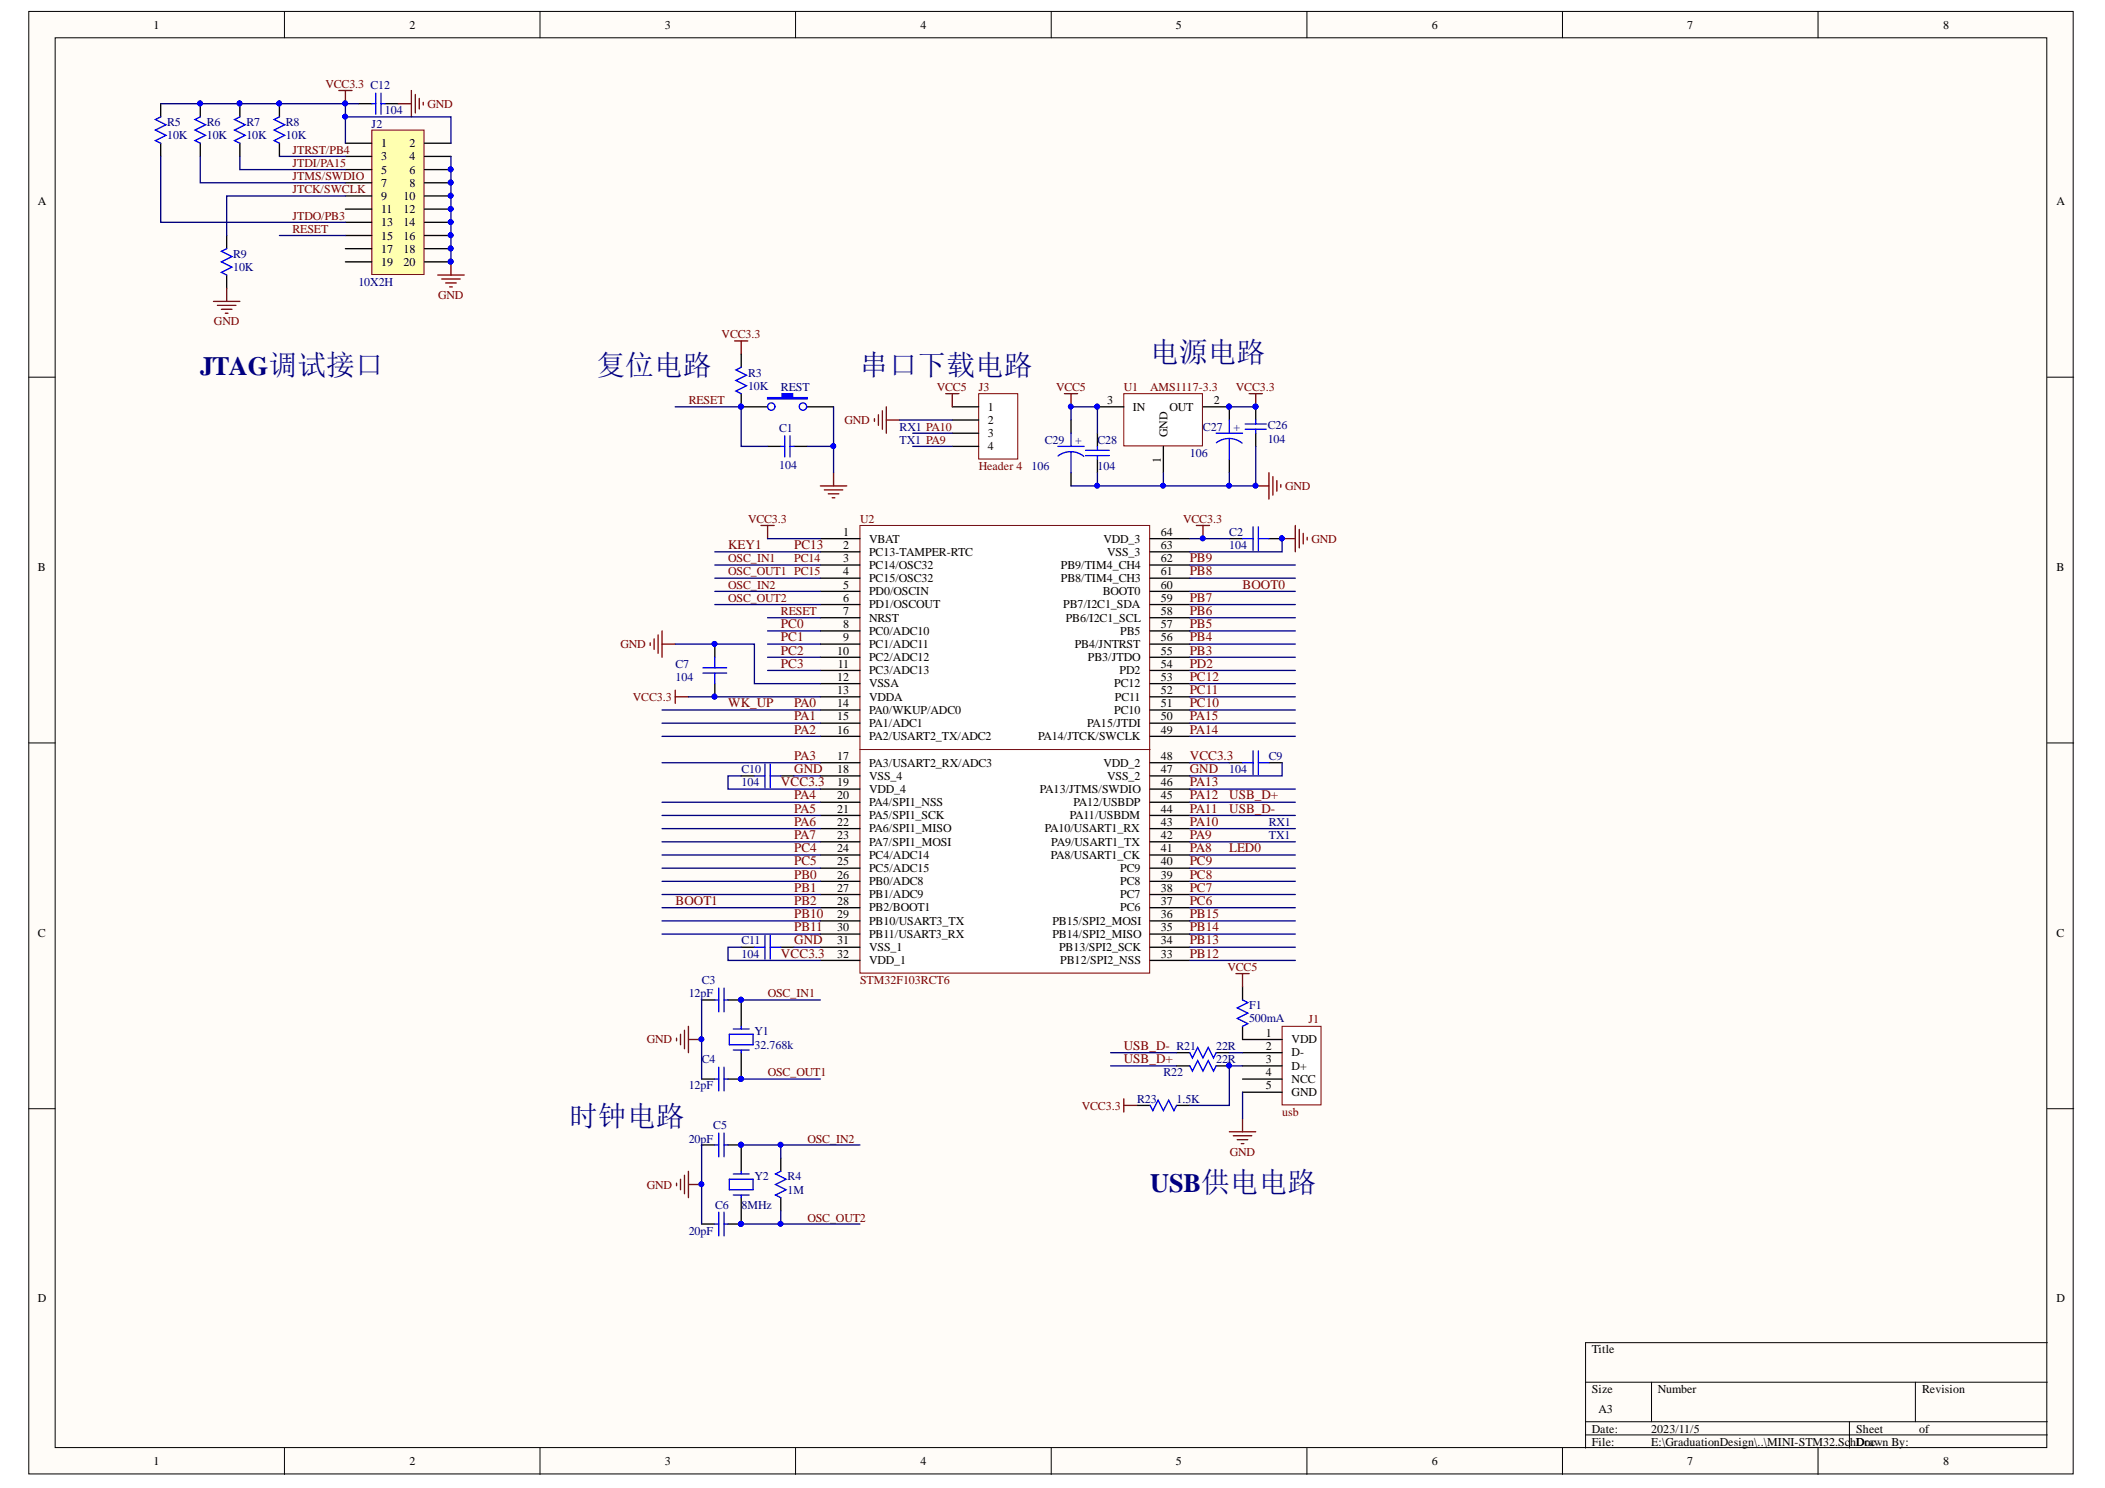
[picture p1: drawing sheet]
<svg xmlns="http://www.w3.org/2000/svg" width="297mm" height="210mm" viewBox="0 0 297 210" stroke-linecap="round" stroke-linejoin="round" font-family="sans-serif">
<defs><g id="words">
<g font-size="4.1" fill="#000080">
<text x="84.2" y="52.9">复位电路</text>
<text x="121.4" y="52.9">串口下载电路</text>
<text x="162.3" y="51">电源电路</text>
<text x="80.3" y="158.8">时钟电路</text>
</g>
<g font-size="3.7" fill="#000080">
<text x="28.2" y="52.9">JTAG调试接口</text>
<text x="162.3" y="168.1">USB供电电路</text>
</g>
<g font-size="1.9" fill="#800000">
<text x="102.8" y="77.5">KEY1</text>
<text x="112.1" y="77.5">PC13</text>
<text x="167.9" y="81.2">PB8</text>
<text x="167.9" y="79.3">PB9</text>
<text x="175.3" y="83">BOOT0</text>
<text x="110.2" y="88.6">PC0</text>
<text x="167.9" y="88.6">PB5</text>
<text x="167.9" y="86.8">PB6</text>
<text x="167.9" y="84.9">PB7</text>
<text x="110.2" y="90.5">PC1</text>
<text x="110.2" y="92.3">PC2</text>
<text x="110.2" y="94.2">PC3</text>
<text x="167.9" y="92.3">PB3</text>
<text x="167.9" y="90.5">PB4</text>
<text x="167.9" y="94.2">PD2</text>
<text x="102.8" y="99.8">WK_UP</text>
<text x="112.1" y="99.8">PA0</text>
<text x="112.1" y="101.6">PA1</text>
<text x="167.9" y="99.8">PC10</text>
<text x="167.9" y="97.9">PC11</text>
<text x="167.9" y="96.1">PC12</text>
<text x="167.9" y="101.6">PA15</text>
<text x="112.1" y="103.5">PA2</text>
<text x="112.1" y="107.2">PA3</text>
<text x="167.9" y="103.5">PA14</text>
<text x="167.9" y="107.2">VCC3.3</text>
<text x="110.2" y="110.9">VCC3.3</text>
<text x="112.1" y="109.1">GND</text>
<text x="112.1" y="112.8">PA4</text>
<text x="167.9" y="112.8">PA12</text>
<text x="167.9" y="110.9">PA13</text>
<text x="167.9" y="109.1">GND</text>
<text x="173.5" y="112.8">USB_D+</text>
<text x="112.1" y="114.6">PA5</text>
<text x="112.1" y="116.5">PA6</text>
<text x="112.1" y="118.4">PA7</text>
<text x="167.9" y="118.4">PA9</text>
<text x="167.9" y="116.5">PA10</text>
<text x="167.9" y="114.6">PA11</text>
<text x="173.5" y="114.6">USB_D-</text>
<text x="112.1" y="120.2">PC4</text>
<text x="112.1" y="122.1">PC5</text>
<text x="112.1" y="123.9">PB0</text>
<text x="112.1" y="125.8">PB1</text>
<text x="167.9" y="125.8">PC7</text>
<text x="167.9" y="123.9">PC8</text>
<text x="167.9" y="122.1">PC9</text>
<text x="167.9" y="120.2">PA8</text>
<text x="173.5" y="120.2">LED0</text>
<text x="95.3" y="127.6">BOOT1</text>
<text x="112.1" y="127.6">PB2</text>
<text x="112.1" y="129.5">PB10</text>
<text x="112.1" y="131.4">PB11</text>
<text x="167.9" y="127.6">PC6</text>
<text x="167.9" y="131.4">PB14</text>
<text x="167.9" y="129.5">PB15</text>
<text x="110.2" y="135.1">VCC3.3</text>
<text x="112.1" y="133.2">GND</text>
<text x="167.9" y="135.1">PB12</text>
<text x="167.9" y="133.2">PB13</text>
<text x="158.6" y="148.1">USB_D- R21</text>
<text x="158.6" y="150">USB_D+</text>
</g>
<g font-size="1.7">
<text x="21.7" y="4">1</text>
<text x="57.8" y="4">2</text>
<text x="93.8" y="4">3</text>
<text x="129.9" y="4">4</text>
<text x="165.9" y="4">5</text>
<text x="202.1" y="4">6</text>
<text x="238.1" y="4">7</text>
<text x="274.2" y="4">8</text>
<text x="53.8" y="20.8">1</text>
<text x="53.8" y="22.6">3</text>
<text x="57.8" y="20.8">2</text>
<text x="57.8" y="22.6">4</text>
<text x="5.3" y="28.9">A</text>
<text x="53.8" y="24.5">5</text>
<text x="53.8" y="26.4">7</text>
<text x="53.8" y="28.2">9</text>
<text x="56.9" y="28.2">10</text>
<text x="57.8" y="24.5">6</text>
<text x="57.8" y="26.4">8</text>
<text x="290.2" y="28.9">A</text>
<text x="53.8" y="30.1">11</text>
<text x="53.8" y="31.9">13</text>
<text x="53.8" y="33.8">15</text>
<text x="53.8" y="35.6">17</text>
<text x="56.9" y="30.1">12</text>
<text x="56.9" y="31.9">14</text>
<text x="56.9" y="33.8">16</text>
<text x="56.9" y="35.6">18</text>
<text x="53.8" y="37.5">19</text>
<text x="56.9" y="37.5">20</text>
<text x="139.4" y="57.9">1</text>
<text x="139.4" y="59.8">2</text>
<text x="156.2" y="57">3</text>
<text x="159.9" y="57.9">IN</text>
<text x="165" y="57.9">OUT</text>
<text x="171.3" y="57">2</text>
<text x="139.4" y="61.7">3</text>
<text x="139.4" y="63.5">4</text>
<text x="163.8" y="65.3" transform="rotate(-90 163.8 65.3)">1</text>
<text x="164.8" y="61.7" transform="rotate(-90 164.8 61.7)">GND</text>
<text x="119" y="75.6">1</text>
<text x="119" y="77.5">2</text>
<text x="122.6" y="76.5">VBAT</text>
<text x="155.7" y="76.5">VDD_3</text>
<text x="163.8" y="77.5">63</text>
<text x="163.8" y="75.6">64</text>
<text x="5.3" y="80.5">B</text>
<text x="119" y="79.3">3</text>
<text x="119" y="81.2">4</text>
<text x="119" y="83">5</text>
<text x="122.6" y="78.4">PC13-TAMPER-RTC</text>
<text x="122.6" y="80.3">PC14/OSC32</text>
<text x="122.6" y="82.1">PC15/OSC32</text>
<text x="122.6" y="84">PD0/OSCIN</text>
<text x="149.7" y="82.1">PB8/TIM4_CH3</text>
<text x="149.7" y="80.3">PB9/TIM4_CH4</text>
<text x="155.6" y="84">BOOT0</text>
<text x="156.2" y="78.4">VSS_3</text>
<text x="163.8" y="83">60</text>
<text x="163.8" y="81.2">61</text>
<text x="163.8" y="79.3">62</text>
<text x="290.2" y="80.5">B</text>
<text x="119" y="84.9">6</text>
<text x="119" y="86.8">7</text>
<text x="119" y="88.6">8</text>
<text x="122.6" y="85.8">PD1/OSCOUT</text>
<text x="122.6" y="87.7">NRST</text>
<text x="122.6" y="89.5">PC0/ADC10</text>
<text x="150" y="85.8">PB7/I2C1_SDA</text>
<text x="150.4" y="87.7">PB6/I2C1_SCL</text>
<text x="158.1" y="89.5">PB5</text>
<text x="163.8" y="88.6">57</text>
<text x="163.8" y="86.8">58</text>
<text x="163.8" y="84.9">59</text>
<text x="118.2" y="92.3">10</text>
<text x="118.2" y="94.2">11</text>
<text x="119" y="90.5">9</text>
<text x="122.6" y="91.4">PC1/ADC11</text>
<text x="122.6" y="93.3">PC2/ADC12</text>
<text x="122.6" y="95.1">PC3/ADC13</text>
<text x="151.6" y="91.4">PB4/JNTRST</text>
<text x="153.5" y="93.3">PB3/JTDO</text>
<text x="158" y="95.1">PD2</text>
<text x="163.8" y="94.2">54</text>
<text x="163.8" y="92.3">55</text>
<text x="163.8" y="90.5">56</text>
<text x="118.2" y="96.1">12</text>
<text x="118.2" y="97.9">13</text>
<text x="118.2" y="99.8">14</text>
<text x="118.2" y="101.6">15</text>
<text x="122.6" y="97">VSSA</text>
<text x="122.6" y="98.8">VDDA</text>
<text x="122.6" y="100.7">PA0/WKUP/ADC0</text>
<text x="157.2" y="100.7">PC10</text>
<text x="157.2" y="97">PC12</text>
<text x="157.3" y="98.8">PC11</text>
<text x="163.8" y="101.6">50</text>
<text x="163.8" y="99.8">51</text>
<text x="163.8" y="97.9">52</text>
<text x="163.8" y="96.1">53</text>
<text x="118.2" y="103.5">16</text>
<text x="118.2" y="107.2">17</text>
<text x="122.6" y="102.6">PA1/ADC1</text>
<text x="122.6" y="104.4">PA2/USART2_TX/ADC2</text>
<text x="146.5" y="104.4">PA14/JTCK/SWCLK</text>
<text x="153.4" y="102.6">PA15/JTDI</text>
<text x="163.8" y="107.2">48</text>
<text x="163.8" y="103.5">49</text>
<text x="118.2" y="109.1">18</text>
<text x="118.2" y="110.9">19</text>
<text x="118.2" y="112.8">20</text>
<text x="122.6" y="108.1">PA3/USART2_RX/ADC3</text>
<text x="122.6" y="110">VSS_4</text>
<text x="122.6" y="111.8">VDD_4</text>
<text x="122.6" y="113.7">PA4/SPI1_NSS</text>
<text x="146.7" y="111.8">PA13/JTMS/SWDIO</text>
<text x="151.5" y="113.7">PA12/USBDP</text>
<text x="155.7" y="108.1">VDD_2</text>
<text x="156.2" y="110">VSS_2</text>
<text x="163.8" y="112.8">45</text>
<text x="163.8" y="110.9">46</text>
<text x="163.8" y="109.1">47</text>
<text x="118.2" y="114.6">21</text>
<text x="118.2" y="116.5">22</text>
<text x="118.2" y="118.4">23</text>
<text x="122.6" y="115.6">PA5/SPI1_SCK</text>
<text x="122.6" y="117.4">PA6/SPI1_MISO</text>
<text x="122.6" y="119.3">PA7/SPI1_MOSI</text>
<text x="147.4" y="117.4">PA10/USART1_RX</text>
<text x="148.3" y="119.3">PA9/USART1_TX</text>
<text x="151" y="115.6">PA11/USBDM</text>
<text x="163.8" y="118.4">42</text>
<text x="163.8" y="116.5">43</text>
<text x="163.8" y="114.6">44</text>
<text x="118.2" y="120.2">24</text>
<text x="118.2" y="122.1">25</text>
<text x="118.2" y="123.9">26</text>
<text x="118.2" y="125.8">27</text>
<text x="122.6" y="121.1">PC4/ADC14</text>
<text x="122.6" y="123">PC5/ADC15</text>
<text x="122.6" y="124.9">PB0/ADC8</text>
<text x="148.3" y="121.1">PA8/USART1_CK</text>
<text x="158.1" y="124.9">PC8</text>
<text x="158.1" y="123">PC9</text>
<text x="163.8" y="125.8">38</text>
<text x="163.8" y="123.9">39</text>
<text x="163.8" y="122.1">40</text>
<text x="163.8" y="120.2">41</text>
<text x="118.2" y="127.6">28</text>
<text x="118.2" y="129.5">29</text>
<text x="118.2" y="131.4">30</text>
<text x="122.6" y="126.7">PB1/ADC9</text>
<text x="122.6" y="128.6">PB2/BOOT1</text>
<text x="122.6" y="130.4">PB10/USART3_TX</text>
<text x="148.5" y="130.4">PB15/SPI2_MOSI</text>
<text x="158.1" y="128.6">PC6</text>
<text x="158.1" y="126.7">PC7</text>
<text x="163.8" y="131.4">35</text>
<text x="163.8" y="129.5">36</text>
<text x="163.8" y="127.6">37</text>
<text x="5.3" y="132.1">C</text>
<text x="118.2" y="133.2">31</text>
<text x="118.2" y="135.1">32</text>
<text x="122.6" y="132.3">PB11/USART3_RX</text>
<text x="122.6" y="134.2">VSS_1</text>
<text x="122.6" y="136">VDD_1</text>
<text x="148.5" y="132.3">PB14/SPI2_MISO</text>
<text x="149.4" y="134.2">PB13/SPI2_SCK</text>
<text x="149.6" y="136">PB12/SPI2_NSS</text>
<text x="163.8" y="135.1">33</text>
<text x="163.8" y="133.2">34</text>
<text x="290.2" y="132.1">C</text>
<text x="178.6" y="146.2">1</text>
<text x="178.6" y="148.1">2</text>
<text x="178.6" y="150">3</text>
<text x="182.3" y="147.2">VDD</text>
<text x="182.3" y="149">D-</text>
<text x="178.6" y="151.8">4</text>
<text x="178.6" y="153.7">5</text>
<text x="182.3" y="150.9">D+</text>
<text x="182.3" y="152.7">NCC</text>
<text x="182.3" y="154.6">GND</text>
<text x="5.3" y="183.7">D</text>
<text x="290.2" y="183.7">D</text>
<text x="224.6" y="190.9">Title</text>
<text x="224.6" y="196.5">Size</text>
<text x="233.9" y="196.5">Number</text>
<text x="271.2" y="196.5">Revision</text>
<text x="224.6" y="202.1">Date:</text>
<text x="224.6" y="203.9">File:</text>
<text x="225.6" y="199.3">A3</text>
<text x="233" y="202.1">2023/11/5</text>
<text x="233" y="203.9">E:\GraduationDesign\..\MINI-STM32.SchDoc</text>
<text x="261.9" y="202.1">Sheet</text>
<text x="263.1" y="203.9">rawn By:</text>
<text x="270.8" y="202.1">of</text>
<text x="21.7" y="206.7">1</text>
<text x="57.8" y="206.7">2</text>
<text x="93.8" y="206.7">3</text>
<text x="129.9" y="206.7">4</text>
<text x="165.9" y="206.7">5</text>
<text x="202.1" y="206.7">6</text>
<text x="238.1" y="206.7">7</text>
<text x="274.2" y="206.7">8</text>
</g>
<g font-size="1.7" fill="#000080">
<text x="23.6" y="17.8">R5</text>
<text x="29.2" y="17.8">R6</text>
<text x="34.8" y="17.8">R7</text>
<text x="40.3" y="17.8">R8</text>
<text x="52.4" y="18">J2</text>
<text x="54.3" y="16.1">104</text>
<text x="23.6" y="19.7">10K</text>
<text x="29.2" y="19.7">10K</text>
<text x="34.8" y="19.7">10K</text>
<text x="40.3" y="19.7">10K</text>
<text x="32.9" y="36.4">R9</text>
<text x="32.9" y="38.3">10K</text>
<text x="50.6" y="40.3">10X2H</text>
<text x="105.6" y="53.1">R3</text>
<text x="105.6" y="55">10K</text>
<text x="110.2" y="55.2">REST</text>
<text x="110" y="60.9">C1</text>
<text x="127" y="60.7">RX1 PA10</text>
<text x="127" y="62.6">TX1 PA9</text>
<text x="147.4" y="62.6">C29</text>
<text x="151.7" y="62.6">+</text>
<text x="154.9" y="62.6">C28</text>
<text x="167.9" y="64.5">106</text>
<text x="169.7" y="60.7">C27</text>
<text x="174.1" y="60.7">+</text>
<text x="178.9" y="60.6">C26</text>
<text x="178.9" y="62.4">104</text>
<text x="110" y="66.1">104</text>
<text x="145.6" y="66.3">106</text>
<text x="154.9" y="66.3">104</text>
<text x="173.5" y="75.6">C2</text>
<text x="173.5" y="77.5">104</text>
<text x="95.3" y="94.2">C7</text>
<text x="95.3" y="96.1">104</text>
<text x="179.1" y="107.2">C9</text>
<text x="104.6" y="109.1">C10</text>
<text x="104.6" y="110.9">104</text>
<text x="173.5" y="109.1">104</text>
<text x="179.1" y="116.5">RX1</text>
<text x="179.1" y="118.4">TX1</text>
<text x="104.6" y="133.2">C11</text>
<text x="104.6" y="135.1">104</text>
<text x="97.2" y="140.7">12pF</text>
<text x="99" y="138.8">C3</text>
<text x="176.3" y="142.3">F1</text>
<text x="99" y="150">C4</text>
<text x="106.5" y="146.1">Y1</text>
<text x="106.5" y="147.9">32.768k</text>
<text x="171.6" y="148.1">22R</text>
<text x="171.6" y="150">22R</text>
<text x="176.3" y="144.2">500mA</text>
<text x="97.2" y="153.7">12pF</text>
<text x="160.4" y="155.5">R23</text>
<text x="164.2" y="151.8">R22</text>
<text x="166" y="155.5">1.5K</text>
<text x="97.2" y="161.2">20pF</text>
<text x="100.6" y="159.3">C5</text>
<text x="106.5" y="166.5">Y2</text>
<text x="111.1" y="166.5">R4</text>
<text x="100.9" y="170.5">C6</text>
<text x="104.6" y="170.5">8MHz</text>
<text x="111.1" y="168.4">1M</text>
<text x="97.2" y="174.2">20pF</text>
</g>
<g font-size="1.7" fill="#800000">
<text x="45.9" y="12.4">VCC3.3 C12</text>
<text x="60.3" y="15.2">GND</text>
<text x="41.3" y="21.7">JTRST/PB4</text>
<text x="41.3" y="23.6">JTDI/PA15</text>
<text x="41.3" y="25.4">JTMS/SWDIO</text>
<text x="41.3" y="27.3">JTCK/SWCLK</text>
<text x="41.3" y="31">JTDO/PB3</text>
<text x="41.3" y="32.9">RESET</text>
<text x="30.2" y="45.9">GND</text>
<text x="61.8" y="42.1">GND</text>
<text x="101.8" y="47.7">VCC3.3</text>
<text x="97.2" y="57">RESET</text>
<text x="119.2" y="59.8">GND</text>
<text x="132.2" y="55.2">VCC5</text>
<text x="138.1" y="55.2">J3</text>
<text x="149" y="55.2">VCC5</text>
<text x="158.6" y="55.2">U1</text>
<text x="162.3" y="55.2">AMS1117-3.3</text>
<text x="174.4" y="55.2">VCC3.3</text>
<text x="138.1" y="66.3">Header 4</text>
<text x="181.3" y="69.1">GND</text>
<text x="105.6" y="73.7">VCC3.3</text>
<text x="121.4" y="73.7">U2</text>
<text x="167" y="73.7">VCC3.3</text>
<text x="185.1" y="76.5">GND</text>
<text x="102.8" y="83">OSC_IN2</text>
<text x="102.8" y="79.3">OSC_IN1</text>
<text x="102.8" y="81.2">OSC_OUT1 PC15</text>
<text x="112.1" y="79.3">PC14</text>
<text x="102.8" y="84.9">OSC_OUT2</text>
<text x="110.2" y="86.8">RESET</text>
<text x="87.5" y="91.4">GND</text>
<text x="89.3" y="98.8">VCC3.3</text>
<text x="173.2" y="136.9">VCC5</text>
<text x="108.3" y="140.7">OSC_IN1</text>
<text x="121.4" y="138.8">STM32F103RCT6</text>
<text x="91.3" y="147.2">GND</text>
<text x="184.6" y="144.4">J1</text>
<text x="108.3" y="151.8">OSC_OUT1</text>
<text x="113.9" y="161.2">OSC_IN2</text>
<text x="152.7" y="156.5">VCC3.3</text>
<text x="180.9" y="157.5">usb</text>
<text x="91.3" y="167.7">GND</text>
<text x="173.6" y="163">GND</text>
<text x="113.9" y="172.3">OSC_OUT2</text>
</g>
</g></defs>
<g fill="#fffcf8" stroke="#000" stroke-width=".14">
<path d="M4.1 1.6h288.4v206.3h-288.4z"/>
<path d="M7.8 5.3h281v198.9h-281z"/>
</g>
<g fill="none" stroke="#000" stroke-width=".14">
<path d="M40.1 1.6v3.7M76.2 1.6v3.7M112.3 1.6v3.7M148.3 1.6v3.7M184.4 1.6v3.7M220.5 1.6v3.7M256.5 1.6v3.7M4.1 53.2h3.7M288.9 53.2h3.7M4.1 104.8h3.7M288.9 104.8h3.7M4.1 156.4h3.7"/>
<path d="M288.9 156.4h3.7M223.7 195h65.2M233 195v5.6M270.3 195v5.6M288.9 189.4h-65.2v14.9M40.1 204.3v3.7M76.2 204.3v3.7M112.3 204.3v3.7M148.3 204.3v3.7M184.4 204.3v3.7M220.5 204.3v3.7M223.7 200.6h65.2"/>
<path d="M223.7 202.4h65.2M256.5 204.3v3.7M261 200.6v3.7"/>
</g>
<g fill="none" stroke="#000" stroke-width=".19">
<path d="M104.6 50v1.8M104.6 55.5v1.9M108.3 63h1.9M112 63h1.9M99 152.2h1.9M99 141.1h1.9M102.7 141.1h1.9v3.7M104.6 148.5v3.7h-1.9M99 172.7h1.9M99 161.5h1.9M102.7 161.5h1.9v3.7M104.6 168.9v3.8h-1.9"/>
<path d="M110.2 163.4v1.8M110.2 168.9v1.9"/>
</g>
<g fill="#00f" stroke="#00f" stroke-width=".14">
<circle cx="104.6" cy="172.6" r=".33"/>
<circle cx="104.6" cy="161.5" r=".33"/>
<circle cx="99" cy="167.1" r=".33"/>
<circle cx="104.6" cy="152.2" r=".33"/>
<circle cx="104.6" cy="141" r=".33"/>
<circle cx="99" cy="146.6" r=".33"/>
<circle cx="104.6" cy="57.4" r=".33"/>
</g>
<g fill="none" stroke="#00f" stroke-width=".19">
<path d="M104.6 51.8l-.8 .4 1.5 .7-1.5 .8 1.5 .7-1.5 .8 .8 .3M110.2 63h.5M110.7 61.5v3M111.5 61.5v3M111.5 63h.5M101.4 139.4v3.3M102.2 139.4v3.3M100.9 152.2h.5M100.9 141.1h.5M101.4 150.5v3.4M101.4 159.8v3.4M102.2 150.5v3.4"/>
<path d="M102.2 159.8v3.4M102.2 152.2h.5M102.2 141.1h.5M102.9 145.9h3.4v1.5h-3.4zM103.5 145.1h2.2M103.5 148.1h2.2M104.6 144.8v.3M104.6 148.1v.4M100.9 172.7h.5M100.9 161.5h.5M101.4 171v3.3M102.2 172.7h.5"/>
<path d="M102.2 171v3.3M102.2 161.5h.5M102.9 166.3h3.4v1.5h-3.4zM103.5 168.6h2.2M103.5 165.6h2.2M104.6 165.2v.4M104.6 168.6v.3M110.2 165.2l-.8 .4 1.5 .7-1.5 .8 1.5 .7-1.5 .8 .8 .3"/>
</g>
<g fill="none" stroke="#800000" stroke-width=".19">
<path d="M103.7 48.1h1.8M104.6 48.1v1.9M115.8 68.5h3.7M116.3 69.1h2.6M116.9 69.7h1.5M117.4 70.2h.4M117.6 66.7v1.8M95.5 146.5v.3M96 145.9v1.5M96.6 145.3v2.6M97.1 144.8v3.7M97.1 146.6h1.9"/>
<path d="M95.5 166.9v.4M96 166.3v1.5M96.6 165.8v2.6M97.1 165.2v3.7M97.1 167.1h1.9"/>
</g>
<path d="M52.5 18.3h7.3v20.4h-7.3z" fill="#ffffb0" stroke="#800000" stroke-width=".14"/>
<g fill="none" stroke="#000" stroke-width=".19">
<path d="M50.6 14.6h1.9M54.3 14.6h1.9M48.7 20.2h3.8M48.7 22.1h3.8M48.7 23.9h3.8M48.7 25.8h3.8M48.7 27.6h3.8M48.7 29.5h3.8M48.7 31.4h3.8M48.7 33.2h3.8M48.7 35.1h3.8M48.7 36.9h3.8"/>
<path d="M59.9 20.2h3.7M59.9 22.1h3.7M59.9 23.9h3.7M59.9 25.8h3.7M59.9 27.6h3.7M59.9 29.5h3.7M59.9 31.4h3.7M59.9 33.2h3.7M59.9 35.1h3.7M59.9 36.9h3.7"/>
</g>
<g fill="#00f" stroke="#00f" stroke-width=".14">
<circle cx="63.6" cy="23.9" r=".33"/>
<circle cx="63.6" cy="25.7" r=".33"/>
<circle cx="63.6" cy="27.6" r=".33"/>
<circle cx="63.6" cy="29.5" r=".33"/>
<circle cx="63.6" cy="31.3" r=".33"/>
<circle cx="63.6" cy="33.2" r=".33"/>
<circle cx="63.6" cy="35" r=".33"/>
<circle cx="63.6" cy="36.9" r=".33"/>
<circle cx="48.7" cy="14.6" r=".33"/>
</g>
<path d="M47.8 12.8h1.9M48.7 12.8v1.8M61.8 38.8h3.7M62.3 39.4h2.6M62.9 39.9h1.5M63.6 36.9v1.9M63.4 40.5h.4" fill="none" stroke="#800000" stroke-width=".19"/>
<path d="M52.5 14.6h.5M53 13.1v3M53.8 13.1v3M53.8 14.6h.5" fill="none" stroke="#00f" stroke-width=".19"/>
<path d="M180.9 144.8h5.5v11.1h-5.5z" fill="#fff" stroke="#800000" stroke-width=".14"/>
<path d="M175.3 139.2v1.9M160.4 155.9h1.9M166 148.5h1.9M166 150.4h1.9M166 155.9h1.9M171.6 148.5h1.9M171.6 150.4h1.9M175.3 144.8v1.8h5.6M175.3 148.5h5.6M175.3 150.4h5.6M175.3 152.2h5.6M175.3 154.1h5.6" fill="none" stroke="#000" stroke-width=".19"/>
<path d="M162.3 155.9l.4 .8 .7-1.5 .8 1.5 .7-1.5 .8 1.5 .3-.8M167.9 148.5l.4 .7 .7-1.4 .8 1.4 .7-1.4 .7 1.4 .4-.7M167.9 150.4l.4 .7 .7-1.5 .8 1.5 .7-1.5 .7 1.5 .4-.7M175.3 141.1l.8 .3-1.5 .8 1.5 .7-1.5 .8 1.5 .7-.8 .4" fill="none" stroke="#00f" stroke-width=".19"/>
<circle cx="173.4" cy="150.3" r=".33" fill="#00f" stroke="#00f" stroke-width=".14"/>
<path d="M123.4 59.1v.3M124 58.5v1.5M124.5 57.9v2.7M125.1 57.4v3.7M125.1 59.3h1.8M158.6 155v1.9M158.6 155.9h1.8M173.5 159.7h3.7M175.3 157.8v1.9M174 160.2h2.6M174.6 160.8h1.5M175.1 161.3h.4" fill="none" stroke="#800000" stroke-width=".19"/>
<path d="M138.1 55.5h5.5v9.3h-5.5z" fill="#fff" stroke="#800000" stroke-width=".14"/>
<path d="M134.4 57.4h3.7M134.4 59.3h3.7M134.4 61.1h3.7M134.4 63h3.7M154.9 61.1v1.9M154.9 64.8v1.9" fill="none" stroke="#000" stroke-width=".19"/>
<path d="M133.4 55.5h1.9M134.4 55.5v1.9" fill="none" stroke="#800000" stroke-width=".19"/>
<path d="M153.2 64.3h3.3M153.2 63.5h3.3M154.9 63v.5M154.9 64.3v.5" fill="none" stroke="#00f" stroke-width=".19"/>
<path d="M158.6 55.5h11.1v7.4h-11.1z" fill="#fff" stroke="#800000" stroke-width=".14"/>
<path d="M104.6 57.4h3.7M113.9 57.4h3.7M151.1 59.3v1.8M154.9 57.4h3.7M169.8 57.4h3.7v1.9M177.2 57.4v1.9M151.1 66.7v1.8M164.2 63v3.7M173.5 64.8v1.9M177.2 61.1v1.9" fill="none" stroke="#000" stroke-width=".19"/>
<g fill="#00f" stroke="#00f" stroke-width=".14">
<circle cx="154.8" cy="57.4" r=".33"/>
<circle cx="173.4" cy="57.4" r=".33"/>
<circle cx="177.2" cy="57.4" r=".33"/>
<circle cx="151.1" cy="57.4" r=".33"/>
<circle cx="104.6" cy="57.4" r=".33"/>
</g>
<g fill="none" stroke="#00f" stroke-width=".19">
<path d="M173.5 59.3v1.8M175.7 59.8h3M177.2 59.3v.5M149.3 63h3.7M151.1 63.7l.8 .1 1 .6M151.1 63.7l-.7 .1-1.1 .5M151.1 61.1v1.9M151.1 63.7v3M171.6 61.1h3.7M173.5 61.9l1.1 .2 .7 .4M173.5 61.9l-1.2 .2-.7 .4M173.5 61.9v2.9"/>
<path d="M175.7 60.6h3M177.2 60.6v.5"/>
</g>
<path d="M150.2 55.5h1.9M151.1 55.5v1.9M176.3 55.5h1.8M177.2 55.5v1.9M174.4 137.3h1.9M175.3 137.3v1.9" fill="none" stroke="#800000" stroke-width=".19"/>
<path d="M108.3 56.1h2.1v-.6h1.5v.6h2v.2h-5.6z" fill-rule="evenodd" fill="#00f"/>
<g fill="none" stroke="#00f" stroke-width=".19">
<path d="M108.3 56.1h2.1v-.6h1.5v.6h2v.2h-5.6z"/>
<circle cx="108.8" cy="57.4" r=".52"/>
<circle cx="113.3" cy="57.4" r=".52"/>
</g>
<circle cx="104.6" cy="57.4" r=".33" fill="#00f" stroke="#00f" stroke-width=".14"/>
<path d="M56.2 14.6h1.8M58 12.8v3.7M58.6 13.3v2.6M59.2 13.9v1.5M59.7 14.4v.4" fill="none" stroke="#800000" stroke-width=".19"/>
<path d="M121.3 74.1h40.9v63.2h-40.9z" fill="#fff" stroke="#800000" stroke-width=".14"/>
<g fill="none" stroke="#000" stroke-width=".19">
<path d="M22.7 14.6v1.9M28.3 14.6v1.9M33.8 14.6v1.9M39.4 14.6v1.9M22.7 20.2v1.9M28.3 20.2v1.9M32 33.2v1.9M32 38.8v1.9M33.8 20.2v1.9M39.4 20.2v1.9M115.8 76h5.5M115.8 77.8h5.5"/>
<path d="M115.8 79.7h5.5M162.3 76h5.6M162.3 77.8h5.6M162.3 79.7h5.6M173.5 76h1.8M179.1 76h1.8M100.9 90.9v1.8M100.9 96.4v1.9M115.8 81.6h5.5M115.8 83.4h5.5M115.8 85.3h5.5M115.8 87.1h5.5"/>
<path d="M115.8 89h5.5M115.8 90.9h5.5M115.8 92.7h5.5M115.8 94.6h5.5M115.8 96.4h5.5M115.8 98.3h5.5M162.3 81.6h5.6M162.3 83.4h5.6M162.3 85.3h5.6M162.3 87.1h5.6M162.3 89h5.6M162.3 90.9h5.6"/>
<path d="M162.3 92.7h5.6M162.3 94.6h5.6M162.3 96.4h5.6M162.3 98.3h5.6M104.6 109.5h1.9M110.2 109.5h1.8M115.8 100.2h5.5M115.8 102h5.5M115.8 103.9h5.5M115.8 107.6h5.5M115.8 109.5h5.5M115.8 111.3h5.5"/>
<path d="M115.8 113.2h5.5M115.8 115h5.5M115.8 116.9h5.5M115.8 118.7h5.5M162.3 100.2h5.6M162.3 102h5.6M162.3 103.9h5.6M162.3 107.6h5.6M162.3 109.5h5.6M162.3 111.3h5.6M162.3 113.2h5.6M162.3 115h5.6"/>
<path d="M162.3 116.9h5.6M162.3 118.7h5.6M173.5 107.6h1.8M179.1 107.6h1.8M104.6 133.6h1.9M110.2 133.6h1.8M115.8 120.6h5.5M115.8 122.5h5.5M115.8 124.3h5.5M115.8 126.2h5.5M115.8 128h5.5M115.8 129.9h5.5"/>
<path d="M115.8 131.8h5.5M115.8 133.6h5.5M115.8 135.5h5.5M162.3 120.6h5.6M162.3 122.5h5.6M162.3 124.3h5.6M162.3 126.2h5.6M162.3 128h5.6M162.3 129.9h5.6M162.3 131.8h5.6M162.3 133.6h5.6M162.3 135.5h5.6"/>
</g>
<path d="M121.3 105.7h41" fill="none" stroke="#800000" stroke-width=".14"/>
<g fill="none" stroke="#800000" stroke-width=".19">
<path d="M30.1 42.5h3.7M30.7 43.1h2.6M31.2 43.6h1.5M31.8 44.2h.4M32 40.7v1.8M107.4 74.1h1.8M108.3 74.1v1.9M168.8 74.1h1.9M169.8 74.1v1.9M177.2 68.5h1.9M179.1 66.7v3.7M179.6 67.2v2.6"/>
<path d="M180.2 67.8v1.5M180.7 68.4v.3M180.9 76h1.9M182.8 74.1v3.7M183.3 74.7v2.6M183.9 75.2v1.5M184.5 75.8v.4M91.7 90.7v.3M92.3 90.1v1.5M92.9 89.6v2.6M93.4 89v3.7M93.4 90.9h1.9"/>
<path d="M95.3 97.4v1.8M95.3 98.3h1.8"/>
</g>
<g fill="#00f" stroke="#00f" stroke-width=".14">
<circle cx="100.8" cy="90.8" r=".33"/>
<circle cx="100.8" cy="98.3" r=".33"/>
<circle cx="180.9" cy="75.9" r=".33"/>
<circle cx="169.7" cy="75.9" r=".33"/>
<circle cx="33.8" cy="14.6" r=".33"/>
<circle cx="28.2" cy="14.6" r=".33"/>
<circle cx="39.4" cy="14.6" r=".33"/>
<circle cx="177.2" cy="68.5" r=".33"/>
<circle cx="99" cy="167.1" r=".33"/>
<circle cx="110.1" cy="172.6" r=".33"/>
<circle cx="104.6" cy="172.6" r=".33"/>
<circle cx="117.6" cy="62.9" r=".33"/>
<circle cx="110.1" cy="161.5" r=".33"/>
<circle cx="99" cy="146.6" r=".33"/>
<circle cx="104.6" cy="141" r=".33"/>
<circle cx="104.6" cy="152.2" r=".33"/>
<circle cx="48.7" cy="16.4" r=".33"/>
<circle cx="63.6" cy="36.9" r=".33"/>
<circle cx="63.6" cy="35" r=".33"/>
<circle cx="63.6" cy="33.2" r=".33"/>
<circle cx="63.6" cy="31.3" r=".33"/>
<circle cx="63.6" cy="29.5" r=".33"/>
<circle cx="63.6" cy="27.6" r=".33"/>
<circle cx="63.6" cy="25.7" r=".33"/>
<circle cx="63.6" cy="23.9" r=".33"/>
<circle cx="173.4" cy="150.3" r=".33"/>
<circle cx="104.6" cy="57.4" r=".33"/>
<circle cx="173.4" cy="57.4" r=".33"/>
<circle cx="177.2" cy="57.4" r=".33"/>
<circle cx="154.8" cy="57.4" r=".33"/>
<circle cx="151.1" cy="57.4" r=".33"/>
<circle cx="173.4" cy="68.5" r=".33"/>
<circle cx="164.1" cy="68.5" r=".33"/>
<circle cx="154.8" cy="68.5" r=".33"/>
<circle cx="48.7" cy="14.6" r=".33"/>
<circle cx="104.6" cy="161.5" r=".33"/>
</g>
<g fill="none" stroke="#00f" stroke-width=".19">
<path d="M22.7 16.5l-.8 .4 1.5 .7-1.5 .7 1.5 .8-1.5 .7 .8 .4M28.3 16.5l-.8 .4 1.5 .7-1.5 .7 1.5 .8-1.5 .7 .8 .4M33.8 16.5l-.7 .4 1.5 .7-1.5 .7 1.5 .8-1.5 .7 .7 .4M39.4 16.5l-.7 .4 1.5 .7-1.5 .7 1.5 .8-1.5 .7 .7 .4M32 35.1l-.8 .4 1.5 .7-1.5 .7 1.5 .8-1.5 .7 .8 .4M175.3 76h1.5M176.8 74.3v3.4M177.6 74.3v3.4M177.6 76h1.5M99.2 94.9h3.3M99.2 94.2h3.3M100.9 92.7v1.5"/>
<path d="M100.9 94.9v1.5M106.5 109.5h1.4M107.9 107.8v3.3M108.7 109.5h1.5M108.7 107.8v3.3M175.3 107.6h1.5M176.8 105.9v3.4M177.6 107.6h1.5M177.6 105.9v3.4M106.5 133.6h1.4M107.9 131.9v3.4M108.7 131.9v3.4"/>
<path d="M108.7 133.6h1.5"/>
</g>
<g fill="none" stroke="#000080" stroke-width=".19">
<path d="M22.7 14.6h26M50.6 14.6h-1.9v1.9M22.7 22.1v9.3h26M28.3 22.1v3.7h20.4M33.8 22.1v1.8h14.9M39.4 33.2h9.3M39.4 22.1h9.3M48.7 20.2v-3.7h14.9v3.7M48.7 27.6h-16.7v5.6M63.6 22.1v14.8M95.3 57.4h9.3v5.6h3.7M117.6 57.4v9.3"/>
<path d="M126.9 59.3h7.5M151.1 59.3v-1.9h3.8v3.7M173.5 57.4h3.7M100.9 77.8h14.9M100.9 79.7h14.9M108.3 76h7.5M113.9 63h3.7M128.8 63h5.6M128.8 61.1h5.6M154.9 66.7v1.8M164.2 66.7v1.8M167.9 76h5.6"/>
<path d="M167.9 79.7h14.9M173.5 66.7v1.8M177.2 63v5.5h-26.1M180.9 76v1.8h-13M95.3 90.9h11.2v5.5h9.3M97.1 98.3h18.7M100.9 83.4h14.9M100.9 81.6h14.9M100.9 85.3h14.9M108.3 87.1h7.5M108.3 89h7.5M108.3 90.9h7.5"/>
<path d="M108.3 92.7h7.5M108.3 94.6h7.5M167.9 87.1h14.9M167.9 89h14.9M167.9 90.9h14.9M167.9 92.7h14.9M167.9 94.6h14.9M167.9 83.4h14.9M167.9 81.6h14.9M167.9 85.3h14.9M167.9 98.3h14.9M167.9 96.4h14.9"/>
<path d="M93.4 107.6h22.4M93.4 100.2h22.4M93.4 102h22.4M93.4 103.9h22.4M93.4 113.2h22.4M93.4 115h22.4M93.4 116.9h22.4M93.4 118.7h22.4M104.6 109.5h-1.9v1.8h13.1M112 109.5h3.8M167.9 107.6h5.6M167.9 100.2h14.9"/>
<path d="M167.9 102h14.9M167.9 103.9h14.9M167.9 113.2h14.9M167.9 115h14.9M167.9 116.9h14.9M167.9 118.7h14.9M167.9 111.3h14.9M180.9 107.6v1.9h-13M93.4 120.6h22.4M93.4 122.5h22.4M93.4 124.3h22.4M93.4 126.2h22.4"/>
<path d="M93.4 128h22.4M93.4 129.9h22.4M93.4 131.8h22.4M104.6 133.6h-1.9v1.9h13.1M112 133.6h3.8M167.9 133.6h14.9M167.9 120.6h14.9M167.9 122.5h14.9M167.9 124.3h14.9M167.9 126.2h14.9M167.9 128h14.9M167.9 129.9h14.9"/>
<path d="M167.9 131.8h14.9M167.9 135.5h14.9M99 141.1v11.1M104.6 141.1h11.2M104.6 152.2h11.2M156.7 150.4h9.3M156.7 148.5h9.3M173.5 148.5h1.8M175.3 150.4h-1.8v5.5h-5.6M175.3 154.1v3.7M99 161.5v11.2M104.6 161.5h16.7"/>
<path d="M104.6 172.7h5.6M110.2 170.8v1.9h11.1M110.2 161.5v1.9"/>
</g>
<use href="#words"/>
</svg>
